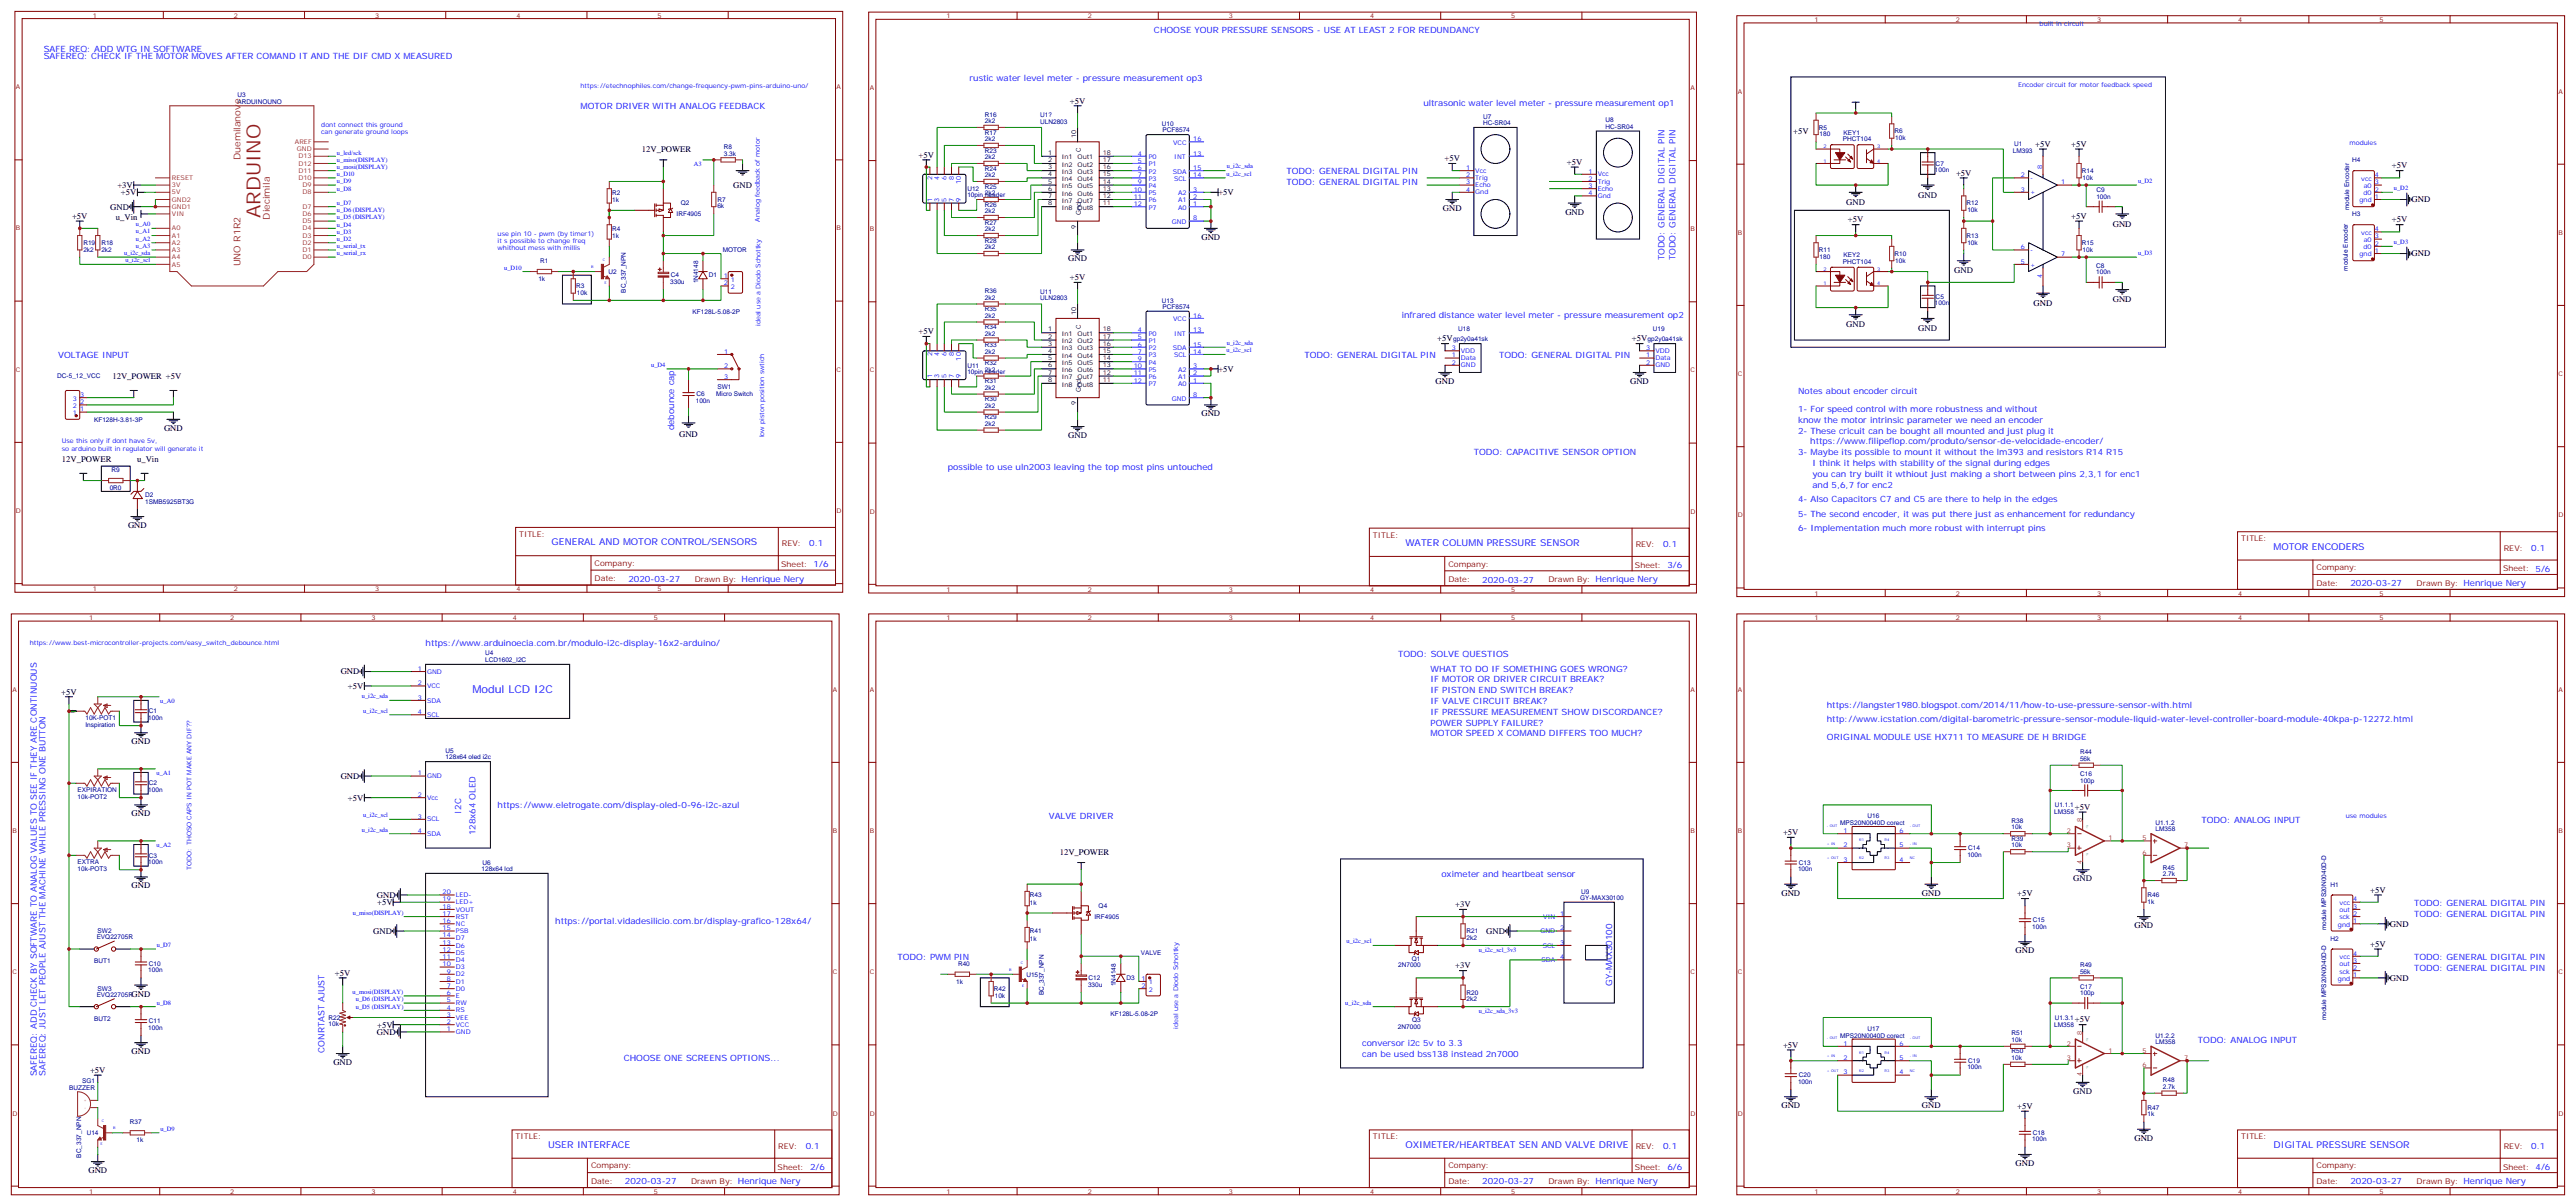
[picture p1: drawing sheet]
<svg xmlns="http://www.w3.org/2000/svg" width="1261mm" height="588mm" viewBox="0 0 1261 588" stroke-linecap="round" stroke-linejoin="round" font-family="sans-serif">
<defs><g id="words">
<text font-size="9.5" fill="#8d2323" x="128" y="107" transform="rotate(-90 128 107)">ARDUINO</text>
<text font-size="5.3" fill="#00f" x="231" y="339">Modul LCD I2C</text>
<g font-size="4.6" fill="#8d2323">
<text x="118" y="78" transform="rotate(-90 118 78)">Duemilanove</text>
<text x="132" y="107" transform="rotate(-90 132 107)">Diecimila</text>
<text x="118" y="130" transform="rotate(-90 118 130)">UNO R1R2</text>
</g>
<g font-size="4.6" fill="#00f">
<text x="270" y="267">GENERAL AND MOTOR CONTROL/SENSORS</text>
<text x="688" y="267">WATER COLUMN PRESSURE SENSOR</text>
<text x="1113" y="269">MOTOR ENCODERS</text>
<text x="268" y="562">USER INTERFACE</text>
<text x="688" y="562">OXIMETER/HEARTBEAT SEN AND VALVE DRIVE</text>
<text x="1113" y="562">DIGITAL PRESSURE SENSOR</text>
</g>
<g font-size="4.2" fill="#00f">
<text x="565" y="16">CHOOSE YOUR PRESSURE SENSORS - USE AT LEAST 2 FOR REDUNDANCY</text>
<text x="21" y="29">SAFEREQ: CHECK IF THE MOTOR MOVES AFTER COMAND IT AND THE DIF CMD X MEASURED</text>
<text x="21" y="25">SAFE REQ: ADD WTG IN SOFTWARE</text>
<text x="475" y="39">rustic water level meter - pressure measurement op3</text>
<text x="284" y="54">MOTOR DRIVER WITH ANALOG FEEDBACK</text>
<text x="697" y="52">ultrasonic water level meter - pressure measurement op1</text>
<text x="630" y="85">TODO: GENERAL DIGITAL PIN</text>
<text x="630" y="91">TODO: GENERAL DIGITAL PIN</text>
<text x="815" y="128" transform="rotate(-90 815 128)">TODO: GENERAL DIGITAL PIN</text>
<text x="820" y="128" transform="rotate(-90 820 128)">TODO: GENERAL DIGITAL PIN</text>
<text x="686" y="156">infrared distance water level meter - pressure measurement op2</text>
<text x="28" y="175">VOLTAGE INPUT</text>
<text x="639" y="175">TODO: GENERAL DIGITAL PIN</text>
<text x="734" y="175">TODO: GENERAL DIGITAL PIN</text>
<text x="880" y="193">Notes about encoder circuit</text>
<text x="880" y="202">1- For speed control with more robustness and without</text>
<text x="880" y="207">know the motor intrinsic parameter we need an encoder</text>
<text x="330" y="211" transform="rotate(-90 330 211)">debounce cap</text>
<text x="880" y="212">2- These cricuit can be bought all mounted and just plug it</text>
<text x="886" y="217">https://www.filipeflop.com/produto/sensor-de-velocidade-encoder/</text>
<text x="722" y="223">TODO: CAPACITIVE SENSOR OPTION</text>
<text x="880" y="223">3- Maybe its possible to mount it without the lm393 and resistors R14 R15</text>
<text x="464" y="230">possible to use uln2003 leaving the top most pins untouched</text>
<text x="887" y="228">I think it helps with stability of the signal during edges</text>
<text x="887" y="233">you can try built it wthiout just making a short between pins 2,3,1 for enc1</text>
<text x="887" y="239">and 5,6,7 for enc2</text>
<text x="880" y="246">4- Also Capacitors C7 and C5 are there to help in the edges</text>
<text x="880" y="253">5- The second encoder, it was put there just as enhancement for redundancy</text>
<text x="880" y="260">6- Implementation much more robust with interrupt pins</text>
<text x="396" y="267">0.1</text>
<text x="814" y="268">0.1</text>
<text x="1239" y="270">0.1</text>
<text x="308" y="285">2020-03-27</text>
<text x="726" y="285">2020-03-27</text>
<text x="1151" y="287">2020-03-27</text>
<text x="208" y="316">https://www.arduinoecia.com.br/modulo-i2c-display-16x2-arduino/</text>
<text x="685" y="322">TODO: SOLVE QUESTIOS</text>
<text x="701" y="329">WHAT TO DO IF SOMETHING GOES WRONG?</text>
<text x="701" y="334">IF MOTOR OR DRIVER CIRCUIT BREAK?</text>
<text x="701" y="339">IF PISTON END SWITCH BREAK?</text>
<text x="701" y="345">IF VALVE CIRCUIT BREAK?</text>
<text x="895" y="346">https://langster1980.blogspot.com/2014/11/how-to-use-pressure-sensor-with.html</text>
<text x="701" y="350">IF PRESSURE MEASUREMENT SHOW DISCORDANCE?</text>
<text x="895" y="353">http://www.icstation.com/digital-barometric-pressure-sensor-module-liquid-water-level-controller-board-module-40kpa-p-12272.html</text>
<text x="701" y="355">POWER SUPPLY FAILURE?</text>
<text x="701" y="360">MOTOR SPEED X COMAND DIFFERS TOO MUCH?</text>
<text x="895" y="362">ORIGINAL MODULE USE HX711 TO MEASURE DE H BRIDGE</text>
<text x="244" y="396">https://www.eletrogate.com/display-oled-0-96-i2c-azul</text>
<text x="226" y="398" transform="rotate(-90 226 398)">I2C</text>
<text x="514" y="401">VALVE DRIVER</text>
<text x="1078" y="403">TODO: ANALOG INPUT</text>
<text x="233" y="409" transform="rotate(-90 233 409)">128x64 OLED</text>
<text x="706" y="429">oximeter and heartbeat sensor</text>
<text x="1182" y="443">TODO: GENERAL DIGITAL PIN</text>
<text x="1182" y="449">TODO: GENERAL DIGITAL PIN</text>
<text x="272" y="452">https://portal.vidadesilicio.com.br/display-grafico-128x64/</text>
<text x="439" y="470">TODO: PWM PIN</text>
<text x="1182" y="470">TODO: GENERAL DIGITAL PIN</text>
<text x="1182" y="475">TODO: GENERAL DIGITAL PIN</text>
<text x="789" y="483" transform="rotate(-90 789 483)">GY-MAX30100</text>
<text x="159" y="515" transform="rotate(-90 159 515)">CONRTAST AJUST</text>
<text x="667" y="512">conversor i2c 5v to 3.3</text>
<text x="1076" y="510">TODO: ANALOG INPUT</text>
<text x="305" y="519">CHOOSE ONE SCREENS OPTIONS...</text>
<text x="667" y="517">can be used bss138 instead 2n7000</text>
<text x="18" y="527" transform="rotate(-90 18 527)">SAFEREQ: ADD CHECK BY SOFTWARE TO ANALOG VALUES TO SEE IF THEY ARE CONTINUOUS</text>
<text x="22" y="527" transform="rotate(-90 22 527)">SAFEREQ: JUST LET PEOPLE AJUST THE MACHINE WHILE PRESSING ONE BUTTON</text>
<text x="395" y="562">0.1</text>
<text x="814" y="562">0.1</text>
<text x="1239" y="562">0.1</text>
<text x="306" y="580">2020-03-27</text>
<text x="726" y="580">2020-03-27</text>
<text x="1151" y="580">2020-03-27</text>
</g>
<g font-size="4.2">
<text x="524" y="51">+5V</text>
<text x="878" y="66">+5V</text>
<text x="997" y="72">+5V</text>
<text x="1014" y="72">+5V</text>
<text x="314" y="74">12V_POWER</text>
<text x="450" y="77">+5V</text>
<text x="707" y="79">+5V</text>
<text x="767" y="81">+5V</text>
<text x="1171" y="82">+5V</text>
<text x="958" y="86">+5V</text>
<text x="57" y="92">+3V</text>
<text x="59" y="96">+5V</text>
<text x="359" y="92">GND</text>
<text x="597" y="96">+5V</text>
<text x="904" y="100">GND</text>
<text x="939" y="97">GND</text>
<text x="1181" y="99">GND</text>
<text x="35" y="107">+5V</text>
<text x="54" y="103">GND</text>
<text x="57" y="108">u_Vin</text>
<text x="707" y="103">GND</text>
<text x="766" y="105">GND</text>
<text x="1014" y="107">+5V</text>
<text x="905" y="109">+5V</text>
<text x="1035" y="111">GND</text>
<text x="1171" y="109">+5V</text>
<text x="588" y="117">GND</text>
<text x="1181" y="126">GND</text>
<text x="523" y="128">GND</text>
<text x="524" y="137">+5V</text>
<text x="957" y="134">GND</text>
<text x="996" y="150">GND</text>
<text x="1035" y="148">GND</text>
<text x="904" y="160">GND</text>
<text x="450" y="164">+5V</text>
<text x="704" y="167">+5V</text>
<text x="799" y="167">+5V</text>
<text x="939" y="162">GND</text>
<text x="55" y="185">12V_POWER +5V</text>
<text x="597" y="182">+5V</text>
<text x="703" y="188">GND</text>
<text x="798" y="188">GND</text>
<text x="588" y="204">GND</text>
<text x="80" y="211">GND</text>
<text x="333" y="214">GND</text>
<text x="523" y="214">GND</text>
<text x="30" y="226">12V_POWER</text>
<text x="67" y="226">u_Vin</text>
<text x="63" y="259">GND</text>
<text x="167" y="330">GND</text>
<text x="30" y="340">+5V</text>
<text x="170" y="337">+5V</text>
<text x="64" y="364">GND</text>
<text x="167" y="381">GND</text>
<text x="170" y="392">+5V</text>
<text x="64" y="400">GND</text>
<text x="1016" y="396">+5V</text>
<text x="873" y="409">+5V</text>
<text x="519" y="418">12V_POWER</text>
<text x="1015" y="431">GND</text>
<text x="64" y="435">GND</text>
<text x="1161" y="437">+5V</text>
<text x="185" y="440">GND</text>
<text x="185" y="443">+5V</text>
<text x="872" y="438">GND</text>
<text x="941" y="438">GND</text>
<text x="988" y="439">+5V</text>
<text x="713" y="444">+3V</text>
<text x="1045" y="454">GND</text>
<text x="1170" y="454">GND</text>
<text x="183" y="457">GND</text>
<text x="728" y="457">GND</text>
<text x="987" y="467">GND</text>
<text x="1161" y="463">+5V</text>
<text x="164" y="478">+5V</text>
<text x="713" y="474">+3V</text>
<text x="1170" y="480">GND</text>
<text x="64" y="488">GND</text>
<text x="185" y="503">+5V</text>
<text x="1016" y="500">+5V</text>
<text x="185" y="507">GND</text>
<text x="873" y="513">+5V</text>
<text x="64" y="516">GND</text>
<text x="163" y="521">GND</text>
<text x="44" y="525">+5V</text>
<text x="1015" y="535">GND</text>
<text x="872" y="543">GND</text>
<text x="941" y="543">GND</text>
<text x="988" y="543">+5V</text>
<text x="1045" y="558">GND</text>
<text x="43" y="574">GND</text>
<text x="987" y="571">GND</text>
</g>
<g font-size="3.9" fill="#800">
<text x="254" y="263">TITLE:</text>
<text x="672" y="263">TITLE:</text>
<text x="383" y="267">REV:</text>
<text x="801" y="268">REV:</text>
<text x="1097" y="265">TITLE:</text>
<text x="1226" y="270">REV:</text>
<text x="291" y="277">Company:</text>
<text x="383" y="278">Sheet: 1/6</text>
<text x="709" y="277">Company:</text>
<text x="801" y="278">Sheet: 3/6</text>
<text x="1134" y="279">Company:</text>
<text x="1226" y="280">Sheet: 5/6</text>
<text x="291" y="285">Date:</text>
<text x="340" y="285">Drawn By: Henrique Nery</text>
<text x="709" y="285">Date:</text>
<text x="758" y="285">Drawn By: Henrique Nery</text>
<text x="1134" y="287">Date:</text>
<text x="1183" y="287">Drawn By: Henrique Nery</text>
<text x="252" y="558">TITLE:</text>
<text x="672" y="558">TITLE:</text>
<text x="1097" y="558">TITLE:</text>
<text x="381" y="562">REV:</text>
<text x="801" y="562">REV:</text>
<text x="1226" y="562">REV:</text>
<text x="289" y="572">Company:</text>
<text x="381" y="572">Sheet: 2/6</text>
<text x="709" y="572">Company:</text>
<text x="801" y="572">Sheet: 6/6</text>
<text x="1134" y="572">Company:</text>
<text x="1226" y="572">Sheet: 4/6</text>
<text x="289" y="580">Date:</text>
<text x="338" y="580">Drawn By: Henrique Nery</text>
<text x="709" y="580">Date:</text>
<text x="758" y="580">Drawn By: Henrique Nery</text>
<text x="1134" y="580">Date:</text>
<text x="1183" y="580">Drawn By: Henrique Nery</text>
</g>
<g font-size="3.2" fill="#800">
<text x="45" y="9">1</text>
<text x="115" y="9">2</text>
<text x="184" y="9">3</text>
<text x="253" y="9">4</text>
<text x="322" y="9">5</text>
<text x="463" y="9">1</text>
<text x="533" y="9">2</text>
<text x="602" y="9">3</text>
<text x="671" y="9">4</text>
<text x="740" y="9">5</text>
<text x="889" y="11">1</text>
<text x="958" y="11">2</text>
<text x="1027" y="11">3</text>
<text x="1096" y="11">4</text>
<text x="1165" y="11">5</text>
<text x="8" y="44">A</text>
<text x="410" y="44">A</text>
<text x="426" y="44">A</text>
<text x="828" y="44">A</text>
<text x="851" y="46">A</text>
<text x="1253" y="46">A</text>
<text x="8" y="113">B</text>
<text x="410" y="113">B</text>
<text x="426" y="113">B</text>
<text x="828" y="113">B</text>
<text x="851" y="115">B</text>
<text x="1253" y="115">B</text>
<text x="8" y="182">C</text>
<text x="410" y="182">C</text>
<text x="426" y="182">C</text>
<text x="828" y="182">C</text>
<text x="851" y="184">C</text>
<text x="1253" y="184">C</text>
<text x="8" y="251">D</text>
<text x="410" y="251">D</text>
<text x="426" y="251">D</text>
<text x="828" y="251">D</text>
<text x="851" y="253">D</text>
<text x="1253" y="253">D</text>
<text x="45" y="289">1</text>
<text x="115" y="289">2</text>
<text x="184" y="289">3</text>
<text x="253" y="289">4</text>
<text x="322" y="289">5</text>
<text x="463" y="290">1</text>
<text x="533" y="290">2</text>
<text x="602" y="290">3</text>
<text x="671" y="290">4</text>
<text x="740" y="290">5</text>
<text x="889" y="292">1</text>
<text x="958" y="292">2</text>
<text x="1027" y="292">3</text>
<text x="1096" y="292">4</text>
<text x="1165" y="292">5</text>
<text x="44" y="303">1</text>
<text x="113" y="303">2</text>
<text x="182" y="303">3</text>
<text x="251" y="303">4</text>
<text x="320" y="303">5</text>
<text x="463" y="303">1</text>
<text x="533" y="303">2</text>
<text x="602" y="303">3</text>
<text x="671" y="303">4</text>
<text x="740" y="303">5</text>
<text x="889" y="303">1</text>
<text x="958" y="303">2</text>
<text x="1027" y="303">3</text>
<text x="1096" y="303">4</text>
<text x="1165" y="303">5</text>
<text x="6" y="339">A</text>
<text x="408" y="339">A</text>
<text x="426" y="339">A</text>
<text x="828" y="339">A</text>
<text x="851" y="339">A</text>
<text x="1253" y="339">A</text>
<text x="6" y="408">B</text>
<text x="408" y="408">B</text>
<text x="426" y="408">B</text>
<text x="828" y="408">B</text>
<text x="851" y="408">B</text>
<text x="1253" y="408">B</text>
<text x="6" y="477">C</text>
<text x="408" y="477">C</text>
<text x="426" y="477">C</text>
<text x="828" y="477">C</text>
<text x="851" y="477">C</text>
<text x="1253" y="477">C</text>
<text x="6" y="546">D</text>
<text x="408" y="546">D</text>
<text x="426" y="546">D</text>
<text x="828" y="546">D</text>
<text x="851" y="546">D</text>
<text x="1253" y="546">D</text>
<text x="44" y="584">1</text>
<text x="113" y="584">2</text>
<text x="182" y="584">3</text>
<text x="251" y="584">4</text>
<text x="320" y="584">5</text>
<text x="463" y="584">1</text>
<text x="533" y="584">2</text>
<text x="602" y="584">3</text>
<text x="671" y="584">4</text>
<text x="740" y="584">5</text>
<text x="889" y="584">1</text>
<text x="958" y="584">2</text>
<text x="1027" y="584">3</text>
<text x="1096" y="584">4</text>
<text x="1165" y="584">5</text>
</g>
<g font-size="3.2" fill="#00f">
<text x="999" y="13">built in circuit</text>
<text x="284" y="43">https://etechnophiles.com/change-frequency-pwm-pins-arduino-uno/</text>
<text x="988" y="43">Encoder circuit for motor feedback speed</text>
<text x="157" y="65">can generate ground loops</text>
<text x="157" y="62">dont connect this ground</text>
<text x="574" y="71">VCC</text>
<text x="584" y="69">16</text>
<text x="1150" y="71">modules</text>
<text x="165" y="76">u_led/sck</text>
<text x="557" y="76">4</text>
<text x="562" y="78">P0</text>
<text x="575" y="78">INT</text>
<text x="584" y="76">13</text>
<text x="165" y="79">u_miso(DISPLAY)</text>
<text x="165" y="83">u_mosi(DISPLAY)</text>
<text x="340" y="81">A3</text>
<text x="557" y="80">5</text>
<text x="557" y="83">6</text>
<text x="562" y="81">P1</text>
<text x="584" y="83">15</text>
<text x="601" y="82">u_i2c_sda</text>
<text x="718" y="83">1</text>
<text x="1000" y="82" transform="rotate(-90 1000 82)">8</text>
<text x="165" y="86">u_D10</text>
<text x="165" y="90">u_D9</text>
<text x="456" y="88" transform="rotate(-90 456 88)">2</text>
<text x="460" y="88" transform="rotate(-90 460 88)">4</text>
<text x="463" y="88" transform="rotate(-90 463 88)">6</text>
<text x="467" y="88" transform="rotate(-90 467 88)">8</text>
<text x="557" y="87">7</text>
<text x="562" y="85">P2</text>
<text x="562" y="88">P3</text>
<text x="574" y="85">SDA</text>
<text x="575" y="88">SCL</text>
<text x="584" y="87">14</text>
<text x="601" y="86">u_i2c_scl</text>
<text x="718" y="87">2</text>
<text x="722" y="85">Vcc</text>
<text x="722" y="88">Trig</text>
<text x="778" y="85">1</text>
<text x="778" y="88">2</text>
<text x="782" y="86">Vcc</text>
<text x="782" y="90">Trig</text>
<text x="990" y="87">2</text>
<text x="994" y="88">-</text>
<text x="1047" y="90">u_D2</text>
<text x="1156" y="88">vcc</text>
<text x="1163" y="87">4</text>
<text x="165" y="93">u_D8</text>
<text x="470" y="90" transform="rotate(-90 470 90)">10</text>
<text x="555" y="94">10</text>
<text x="557" y="90">9</text>
<text x="562" y="92">P4</text>
<text x="562" y="96">P5</text>
<text x="577" y="96">A2</text>
<text x="584" y="94">3</text>
<text x="718" y="90">3</text>
<text x="718" y="94">4</text>
<text x="722" y="92">Echo</text>
<text x="722" y="95">Gnd</text>
<text x="778" y="92">3</text>
<text x="778" y="96">4</text>
<text x="782" y="93">Echo</text>
<text x="990" y="94">3</text>
<text x="994" y="95">+</text>
<text x="1009" y="90">1</text>
<text x="1157" y="96">d0</text>
<text x="1157" y="92">a0</text>
<text x="1163" y="94">2</text>
<text x="1163" y="90">3</text>
<text x="1172" y="93">u_D2</text>
<text x="165" y="100">u_D7</text>
<text x="456" y="99" transform="rotate(-90 456 99)">1</text>
<text x="460" y="99" transform="rotate(-90 460 99)">3</text>
<text x="463" y="99" transform="rotate(-90 463 99)">5</text>
<text x="467" y="99" transform="rotate(-90 467 99)">7</text>
<text x="470" y="99" transform="rotate(-90 470 99)">9</text>
<text x="555" y="97">11</text>
<text x="555" y="101">12</text>
<text x="562" y="99">P6</text>
<text x="577" y="99">A1</text>
<text x="584" y="101">1</text>
<text x="584" y="97">2</text>
<text x="782" y="97">Gnd</text>
<text x="1155" y="99">gnd</text>
<text x="1163" y="97">1</text>
<text x="165" y="107">u_D5 (DISPLAY)</text>
<text x="165" y="104">u_D6 (DISPLAY)</text>
<text x="562" y="103">P7</text>
<text x="577" y="103">A0</text>
<text x="584" y="108">8</text>
<text x="67" y="111">u_A0</text>
<text x="165" y="111">u_D4</text>
<text x="372" y="108" transform="rotate(-90 372 108)">Analog feedback of motor</text>
<text x="574" y="110">GND</text>
<text x="1163" y="113">4</text>
<text x="67" y="114">u_A1</text>
<text x="67" y="118">u_A2</text>
<text x="165" y="118">u_D2</text>
<text x="165" y="114">u_D3</text>
<text x="244" y="115">use pin 10 - pwm (by timer1)</text>
<text x="244" y="119">it s possible to change freq</text>
<text x="1156" y="115">vcc</text>
<text x="1157" y="118">a0</text>
<text x="1163" y="117">3</text>
<text x="1172" y="120">u_D3</text>
<text x="61" y="125">u_i2c_sda</text>
<text x="67" y="121">u_A3</text>
<text x="165" y="125">u_serial_rx</text>
<text x="165" y="122">u_serial_tx</text>
<text x="244" y="122">whithout mess with millis</text>
<text x="990" y="122">6</text>
<text x="994" y="123">-</text>
<text x="1009" y="126">7</text>
<text x="1047" y="125">u_D3</text>
<text x="1155" y="126">gnd</text>
<text x="1157" y="122">d0</text>
<text x="1163" y="124">1</text>
<text x="1163" y="120">2</text>
<text x="61" y="128">u_i2c_scl</text>
<text x="990" y="129">5</text>
<text x="994" y="130">+</text>
<text x="247" y="132">u_D10</text>
<text x="354" y="136">1</text>
<text x="358" y="138">1</text>
<text x="1000" y="136" transform="rotate(-90 1000 136)">4</text>
<text x="354" y="140">2</text>
<text x="358" y="141">2</text>
<text x="584" y="156">16</text>
<text x="372" y="160" transform="rotate(-90 372 160)">ideal use a Diodo Schottky</text>
<text x="574" y="157">VCC</text>
<text x="557" y="163">4</text>
<text x="557" y="166">5</text>
<text x="562" y="164">P0</text>
<text x="562" y="168">P1</text>
<text x="575" y="164">INT</text>
<text x="584" y="163">13</text>
<text x="355" y="173">1</text>
<text x="557" y="170">6</text>
<text x="557" y="173">7</text>
<text x="562" y="171">P2</text>
<text x="574" y="171">SDA</text>
<text x="584" y="173">14</text>
<text x="584" y="170">15</text>
<text x="601" y="172">u_i2c_scl</text>
<text x="601" y="169">u_i2c_sda</text>
<text x="711" y="171">3</text>
<text x="715" y="173">VDD</text>
<text x="806" y="171">3</text>
<text x="811" y="173">VDD</text>
<text x="319" y="180">u_D4</text>
<text x="456" y="174" transform="rotate(-90 456 174)">2</text>
<text x="460" y="174" transform="rotate(-90 460 174)">4</text>
<text x="463" y="174" transform="rotate(-90 463 174)">6</text>
<text x="467" y="174" transform="rotate(-90 467 174)">8</text>
<text x="470" y="176" transform="rotate(-90 470 176)">10</text>
<text x="557" y="177">9</text>
<text x="562" y="175">P3</text>
<text x="562" y="178">P4</text>
<text x="575" y="175">SCL</text>
<text x="711" y="175">1</text>
<text x="711" y="178">2</text>
<text x="715" y="176">Data</text>
<text x="715" y="180">GND</text>
<text x="806" y="175">1</text>
<text x="806" y="178">2</text>
<text x="811" y="176">Data</text>
<text x="811" y="180">GND</text>
<text x="355" y="185">3</text>
<text x="355" y="180">2</text>
<text x="456" y="185" transform="rotate(-90 456 185)">1</text>
<text x="460" y="185" transform="rotate(-90 460 185)">3</text>
<text x="463" y="185" transform="rotate(-90 463 185)">5</text>
<text x="467" y="185" transform="rotate(-90 467 185)">7</text>
<text x="470" y="185" transform="rotate(-90 470 185)">9</text>
<text x="555" y="180">10</text>
<text x="555" y="184">11</text>
<text x="562" y="182">P5</text>
<text x="562" y="185">P6</text>
<text x="577" y="185">A1</text>
<text x="577" y="182">A2</text>
<text x="584" y="184">2</text>
<text x="584" y="180">3</text>
<text x="555" y="187">12</text>
<text x="562" y="189">P7</text>
<text x="577" y="189">A0</text>
<text x="584" y="187">1</text>
<text x="36" y="196">3</text>
<text x="39" y="198">2</text>
<text x="39" y="194">3</text>
<text x="574" y="196">GND</text>
<text x="584" y="194">8</text>
<text x="36" y="203">1</text>
<text x="36" y="200">2</text>
<text x="39" y="201">1</text>
<text x="374" y="214" transform="rotate(-90 374 214)">low piston position swtich</text>
<text x="30" y="217">Use this only if dont have 5v,</text>
<text x="30" y="221">so arduino built in regulator will generate it</text>
<text x="15" y="316">https://www.best-microcontroller-projects.com/easy_switch_debounce.html</text>
<text x="205" y="328">1</text>
<text x="209" y="330">GND</text>
<text x="205" y="335">2</text>
<text x="177" y="342">u_i2c_sda</text>
<text x="209" y="337">VCC</text>
<text x="78" y="344">u_A0</text>
<text x="205" y="342">3</text>
<text x="209" y="344">SDA</text>
<text x="178" y="349">u_i2c_scl</text>
<text x="205" y="350">4</text>
<text x="209" y="351">SCL</text>
<text x="77" y="379">u_A1</text>
<text x="205" y="380">1</text>
<text x="209" y="381">GND</text>
<text x="205" y="390">2</text>
<text x="209" y="392">Vcc</text>
<text x="178" y="400">u_i2c_scl</text>
<text x="205" y="401">3</text>
<text x="1149" y="401">use modules</text>
<text x="177" y="407">u_i2c_sda</text>
<text x="205" y="408">4</text>
<text x="209" y="402">SCL</text>
<text x="903" y="408">1</text>
<text x="930" y="408">6</text>
<text x="209" y="409">SDA</text>
<text x="77" y="415">u_A2</text>
<text x="903" y="415">2</text>
<text x="930" y="415">5</text>
<text x="94" y="426" transform="rotate(-90 94 426)">TODO: THOSO CAPS IN POT MAKE ANY DIF??</text>
<text x="903" y="422">3</text>
<text x="930" y="422">4</text>
<text x="217" y="438">20</text>
<text x="217" y="441">19</text>
<text x="223" y="443">LED+</text>
<text x="223" y="439">LED-</text>
<text x="1146" y="443">vcc</text>
<text x="1152" y="441">4</text>
<text x="173" y="448">u_miso(DISPLAY)</text>
<text x="217" y="448">17</text>
<text x="217" y="445">18</text>
<text x="223" y="450">RST</text>
<text x="223" y="446">VOUT</text>
<text x="756" y="450">VIN</text>
<text x="764" y="448">1</text>
<text x="1146" y="447">out</text>
<text x="1152" y="448">2</text>
<text x="1152" y="445">3</text>
<text x="217" y="455">15</text>
<text x="217" y="452">16</text>
<text x="223" y="453">NC</text>
<text x="764" y="455">2</text>
<text x="1145" y="454">gnd</text>
<text x="1146" y="450">sck</text>
<text x="1152" y="452">1</text>
<text x="217" y="459">14</text>
<text x="223" y="460">D7</text>
<text x="223" y="457">PSB</text>
<text x="659" y="462">u_i2c_scl</text>
<text x="754" y="457">GND</text>
<text x="77" y="464">u_D7</text>
<text x="217" y="466">12</text>
<text x="217" y="462">13</text>
<text x="223" y="467">D5</text>
<text x="223" y="464">D6</text>
<text x="724" y="466">u_i2c_scl_3v3</text>
<text x="755" y="464">SCL</text>
<text x="764" y="462">3</text>
<text x="1152" y="468">4</text>
<text x="217" y="473">10</text>
<text x="217" y="469">11</text>
<text x="223" y="471">D4</text>
<text x="755" y="471">SDA</text>
<text x="764" y="469">4</text>
<text x="1146" y="473">out</text>
<text x="1146" y="469">vcc</text>
<text x="1152" y="471">3</text>
<text x="219" y="477">9</text>
<text x="223" y="478">D2</text>
<text x="223" y="474">D3</text>
<text x="1146" y="477">sck</text>
<text x="1152" y="478">1</text>
<text x="1152" y="475">2</text>
<text x="219" y="484">7</text>
<text x="219" y="480">8</text>
<text x="223" y="485">D0</text>
<text x="223" y="481">D1</text>
<text x="559" y="480">1</text>
<text x="559" y="484">2</text>
<text x="562" y="482">1</text>
<text x="562" y="485">2</text>
<text x="1145" y="480">gnd</text>
<text x="77" y="492">u_D8</text>
<text x="173" y="487">u_mosi(DISPLAY)</text>
<text x="174" y="490">u_D6 (DISPLAY)</text>
<text x="219" y="491">5</text>
<text x="219" y="487">6</text>
<text x="223" y="489">E</text>
<text x="659" y="492">u_i2c_sda</text>
<text x="174" y="494">u_D5 (DISPLAY)</text>
<text x="219" y="498">3</text>
<text x="219" y="494">4</text>
<text x="223" y="496">RS</text>
<text x="223" y="492">RW</text>
<text x="724" y="496">u_i2c_sda_3v3</text>
<text x="219" y="501">2</text>
<text x="223" y="503">VCC</text>
<text x="223" y="499">VEE</text>
<text x="577" y="504" transform="rotate(-90 577 504)">ideal use a Diodo Schottky</text>
<text x="219" y="505">1</text>
<text x="223" y="506">GND</text>
<text x="903" y="512">1</text>
<text x="930" y="512">6</text>
<text x="903" y="519">2</text>
<text x="930" y="519">5</text>
<text x="903" y="526">3</text>
<text x="930" y="526">4</text>
<text x="79" y="554">u_D9</text>
</g>
<g font-size="3.2" fill="#000080">
<text x="116" y="48">U3</text>
<text x="116" y="51">ARDUINOUNO</text>
<text x="482" y="57">R16</text>
<text x="509" y="57">U1?</text>
<text x="726" y="58">U7</text>
<text x="786" y="60">U8</text>
<text x="482" y="60">2k2</text>
<text x="482" y="66">R17</text>
<text x="509" y="61">ULN2803</text>
<text x="569" y="62">U10</text>
<text x="569" y="65">PCF8574</text>
<text x="726" y="61">HC-SR04</text>
<text x="786" y="63">HC-SR04</text>
<text x="891" y="64">R5</text>
<text x="903" y="66">KEY1</text>
<text x="928" y="65">R6</text>
<text x="482" y="69">2k2</text>
<text x="891" y="67">180</text>
<text x="902" y="69">PHCT104</text>
<text x="928" y="69">10k</text>
<text x="986" y="72">U1</text>
<text x="354" y="76">3.3k</text>
<text x="354" y="73">R8</text>
<text x="482" y="78">2k2</text>
<text x="482" y="75">R23</text>
<text x="986" y="75">LM393</text>
<text x="482" y="83">R24</text>
<text x="948" y="81">C7</text>
<text x="1152" y="79">H4</text>
<text x="482" y="87">2k2</text>
<text x="947" y="84">100n</text>
<text x="1019" y="85">R14</text>
<text x="1020" y="88">10k</text>
<text x="300" y="95">R2</text>
<text x="474" y="94">U12</text>
<text x="482" y="96">2k2</text>
<text x="482" y="92">R25</text>
<text x="1026" y="94">C9</text>
<text x="300" y="99">1k</text>
<text x="333" y="101">Q2</text>
<text x="351" y="99">R7</text>
<text x="474" y="97">10pin header</text>
<text x="482" y="101">R26</text>
<text x="963" y="101">R12</text>
<text x="1026" y="97">100n</text>
<text x="331" y="106">IRF4905</text>
<text x="351" y="102">6k</text>
<text x="482" y="104">2k2</text>
<text x="963" y="104">10k</text>
<text x="1150" y="103" transform="rotate(-90 1150 103)">module Encoder</text>
<text x="1152" y="106">H3</text>
<text x="300" y="113">R4</text>
<text x="482" y="113">2k2</text>
<text x="482" y="110">R27</text>
<text x="41" y="120">R19</text>
<text x="50" y="120">R18</text>
<text x="300" y="116">1k</text>
<text x="482" y="119">R28</text>
<text x="963" y="116">R13</text>
<text x="963" y="120">10k</text>
<text x="1019" y="120">R15</text>
<text x="41" y="123">2k2</text>
<text x="50" y="123">2k2</text>
<text x="354" y="123">MOTOR</text>
<text x="482" y="122">2k2</text>
<text x="891" y="123">R11</text>
<text x="903" y="126">KEY2</text>
<text x="928" y="125">R10</text>
<text x="1020" y="123">10k</text>
<text x="264" y="129">R1</text>
<text x="891" y="127">180</text>
<text x="902" y="129">PHCT104</text>
<text x="928" y="129">10k</text>
<text x="1026" y="131">C8</text>
<text x="264" y="138">1k</text>
<text x="298" y="134">U2</text>
<text x="328" y="136">C4</text>
<text x="347" y="136">D1</text>
<text x="1026" y="134">100n</text>
<text x="1150" y="133" transform="rotate(-90 1150 133)">module Encoder</text>
<text x="282" y="141">R3</text>
<text x="306" y="143" transform="rotate(-90 306 143)">BC_337_NPN</text>
<text x="328" y="139">330u</text>
<text x="342" y="139" transform="rotate(-90 342 139)">1N4148</text>
<text x="482" y="143">R36</text>
<text x="509" y="144">U11</text>
<text x="282" y="144">10k</text>
<text x="482" y="147">2k2</text>
<text x="509" y="147">ULN2803</text>
<text x="569" y="148">U13</text>
<text x="947" y="150">100n</text>
<text x="948" y="146">C5</text>
<text x="339" y="153">KF128L-5.08-2P</text>
<text x="482" y="156">2k2</text>
<text x="482" y="152">R35</text>
<text x="569" y="151">PCF8574</text>
<text x="482" y="161">R34</text>
<text x="482" y="164">2k2</text>
<text x="712" y="167">gp2y0a41sk</text>
<text x="714" y="162">U18</text>
<text x="807" y="167">gp2y0a41sk</text>
<text x="809" y="162">U19</text>
<text x="482" y="173">2k2</text>
<text x="482" y="170">R33</text>
<text x="474" y="180">U11</text>
<text x="482" y="179">R32</text>
<text x="28" y="185">DC-5_12_VCC</text>
<text x="474" y="183">10pin header</text>
<text x="482" y="182">2k2</text>
<text x="351" y="191">SW1</text>
<text x="482" y="191">2k2</text>
<text x="482" y="188">R31</text>
<text x="341" y="197">100n</text>
<text x="341" y="194">C6</text>
<text x="351" y="194">Micro Switch</text>
<text x="482" y="196">R30</text>
<text x="482" y="200">2k2</text>
<text x="46" y="206">KF128H-3.81-3P</text>
<text x="482" y="208">2k2</text>
<text x="482" y="205">R29</text>
<text x="55" y="231">R9</text>
<text x="54" y="240">0R0</text>
<text x="71" y="243">D2</text>
<text x="71" y="247">1SMB5925BT3G</text>
<text x="238" y="321">U4</text>
<text x="238" y="324">LCD1602_I2C</text>
<text x="42" y="353">10K-POT1</text>
<text x="73" y="352">100n</text>
<text x="73" y="349">C1</text>
<text x="42" y="356">Inspiration</text>
<text x="218" y="372">128x64 oled i2c</text>
<text x="218" y="369">U5</text>
<text x="1019" y="369">R44</text>
<text x="1019" y="372">56k</text>
<text x="1019" y="383">100p</text>
<text x="1019" y="380">C16</text>
<text x="38" y="388">EXPIRATION</text>
<text x="73" y="388">100n</text>
<text x="73" y="384">C2</text>
<text x="38" y="391">10k-POT2</text>
<text x="1006" y="395">U1.1.1</text>
<text x="914" y="400">U16</text>
<text x="1006" y="399">LM358</text>
<text x="901" y="404">MPS20N0040D corect</text>
<text x="985" y="406">10k</text>
<text x="985" y="403">R38</text>
<text x="1055" y="407">LM358</text>
<text x="1055" y="404">U1.1.2</text>
<text x="985" y="412">R39</text>
<text x="73" y="420">C3</text>
<text x="963" y="419">100n</text>
<text x="964" y="416">C14</text>
<text x="985" y="415">10k</text>
<text x="38" y="423">EXTRA</text>
<text x="73" y="423">100n</text>
<text x="236" y="423">U6</text>
<text x="881" y="423">C13</text>
<text x="1059" y="426">R45</text>
<text x="38" y="426">10k-POT3</text>
<text x="236" y="426">128x64 lcd</text>
<text x="880" y="426">100n</text>
<text x="1059" y="429">2.7k</text>
<text x="774" y="438">U9</text>
<text x="1141" y="434">H1</text>
<text x="504" y="439">R43</text>
<text x="504" y="443">1k</text>
<text x="774" y="441">GY-MAX30100</text>
<text x="1052" y="442">1k</text>
<text x="1052" y="439">R46</text>
<text x="536" y="450">IRF4905</text>
<text x="538" y="445">Q4</text>
<text x="995" y="455">100n</text>
<text x="995" y="451">C15</text>
<text x="1139" y="455" transform="rotate(-90 1139 455)">module MPS20N0040D-D</text>
<text x="47" y="460">EVQ22705R</text>
<text x="48" y="457">SW2</text>
<text x="504" y="457">R41</text>
<text x="504" y="460">1k</text>
<text x="718" y="460">2k2</text>
<text x="718" y="457">R21</text>
<text x="1141" y="460">H2</text>
<text x="559" y="467">VALVE</text>
<text x="46" y="472">BUT1</text>
<text x="73" y="473">C10</text>
<text x="469" y="473">R40</text>
<text x="685" y="474">2N7000</text>
<text x="691" y="470">Q1</text>
<text x="1019" y="473">R49</text>
<text x="73" y="476">100n</text>
<text x="503" y="478">U15</text>
<text x="533" y="480">C12</text>
<text x="552" y="480">D3</text>
<text x="1019" y="477">56k</text>
<text x="48" y="485">SW3</text>
<text x="468" y="482">1k</text>
<text x="487" y="485">R42</text>
<text x="533" y="483">330u</text>
<text x="546" y="483" transform="rotate(-90 546 483)">1N4148</text>
<text x="1019" y="484">C17</text>
<text x="47" y="488">EVQ22705R</text>
<text x="487" y="488">10k</text>
<text x="511" y="487" transform="rotate(-90 511 487)">BC_337_NPN</text>
<text x="718" y="490">2k2</text>
<text x="718" y="487">R20</text>
<text x="1019" y="487">100p</text>
<text x="544" y="497">KF128L-5.08-2P</text>
<text x="46" y="500">BUT2</text>
<text x="73" y="501">C11</text>
<text x="161" y="502">10k</text>
<text x="161" y="499">R22</text>
<text x="685" y="503">2N7000</text>
<text x="691" y="500">Q3</text>
<text x="1006" y="503">LM358</text>
<text x="1006" y="499">U1.3.1</text>
<text x="1139" y="499" transform="rotate(-90 1139 499)">module MPS20N0040D-D</text>
<text x="73" y="504">100n</text>
<text x="901" y="508">MPS20N0040D corect</text>
<text x="914" y="505">U17</text>
<text x="985" y="507">R51</text>
<text x="1055" y="508">U1.2.2</text>
<text x="985" y="510">10k</text>
<text x="985" y="516">R50</text>
<text x="1055" y="511">LM358</text>
<text x="964" y="520">C19</text>
<text x="985" y="519">10k</text>
<text x="881" y="527">C20</text>
<text x="963" y="523">100n</text>
<text x="34" y="533">BUZZER</text>
<text x="40" y="530">SG1</text>
<text x="880" y="531">100n</text>
<text x="1059" y="533">2.7k</text>
<text x="1059" y="530">R48</text>
<text x="1052" y="543">R47</text>
<text x="64" y="550">R37</text>
<text x="1052" y="546">1k</text>
<text x="42" y="556">U14</text>
<text x="995" y="556">C18</text>
<text x="67" y="559">1k</text>
<text x="995" y="559">100n</text>
<text x="40" y="567" transform="rotate(-90 40 567)">BC_337_NPN</text>
</g>
<g font-size="3.2" fill="#8d2323">
<text x="144" y="70">AREF</text>
<text x="145" y="74">GND</text>
<text x="146" y="78">D13</text>
<text x="146" y="81">D12</text>
<text x="84" y="88">RESET</text>
<text x="146" y="88">D10</text>
<text x="146" y="85">D11</text>
<text x="84" y="95">5V</text>
<text x="84" y="92">3V</text>
<text x="148" y="95">D8</text>
<text x="148" y="92">D9</text>
<text x="84" y="99">GND2</text>
<text x="84" y="106">VIN</text>
<text x="84" y="102">GND1</text>
<text x="148" y="106">D6</text>
<text x="148" y="102">D7</text>
<text x="84" y="113">A0</text>
<text x="148" y="113">D4</text>
<text x="148" y="109">D5</text>
<text x="84" y="120">A2</text>
<text x="84" y="116">A1</text>
<text x="148" y="120">D2</text>
<text x="148" y="116">D3</text>
<text x="84" y="123">A3</text>
<text x="148" y="123">D1</text>
<text x="84" y="130">A5</text>
<text x="84" y="127">A4</text>
<text x="148" y="127">D0</text>
<text x="1012" y="408">2</text>
<text x="1019" y="402" transform="rotate(-90 1019 402)">8</text>
<text x="1032" y="411">1</text>
<text x="1049" y="411">5</text>
<text x="1012" y="415">3</text>
<text x="1049" y="418">6</text>
<text x="1070" y="415">7</text>
<text x="1019" y="423" transform="rotate(-90 1019 423)">4</text>
<text x="1019" y="507" transform="rotate(-90 1019 507)">8</text>
<text x="1012" y="512">2</text>
<text x="1032" y="515">1</text>
<text x="1049" y="515">5</text>
<text x="1012" y="519">3</text>
<text x="1070" y="519">7</text>
<text x="1019" y="527" transform="rotate(-90 1019 527)">4</text>
<text x="1049" y="522">6</text>
</g>
<g font-size="3.2">
<text x="527" y="68" transform="rotate(-90 527 68)">10</text>
<text x="513" y="76">1</text>
<text x="529" y="74" transform="rotate(-90 529 74)">C</text>
<text x="540" y="76">18</text>
<text x="513" y="79">2</text>
<text x="513" y="83">3</text>
<text x="520" y="78">In1</text>
<text x="520" y="82">In2</text>
<text x="528" y="82">Out2</text>
<text x="528" y="78">Out1</text>
<text x="540" y="83">16</text>
<text x="540" y="79">17</text>
<text x="513" y="86">4</text>
<text x="513" y="90">5</text>
<text x="520" y="85">In3</text>
<text x="520" y="89">In4</text>
<text x="528" y="89">Out4</text>
<text x="528" y="85">Out3</text>
<text x="540" y="90">14</text>
<text x="540" y="86">15</text>
<text x="513" y="93">6</text>
<text x="520" y="92">In5</text>
<text x="520" y="96">In6</text>
<text x="528" y="96">Out6</text>
<text x="528" y="92">Out5</text>
<text x="540" y="93">13</text>
<text x="513" y="97">7</text>
<text x="513" y="100">8</text>
<text x="520" y="99">In7</text>
<text x="528" y="99">Out7</text>
<text x="540" y="100">11</text>
<text x="540" y="97">12</text>
<text x="520" y="103">In8</text>
<text x="528" y="103">Out8</text>
<text x="529" y="105" transform="rotate(-90 529 105)">Gnd</text>
<text x="527" y="112" transform="rotate(-90 527 112)">9</text>
<text x="527" y="154" transform="rotate(-90 527 154)">10</text>
<text x="529" y="161" transform="rotate(-90 529 161)">C</text>
<text x="513" y="162">1</text>
<text x="513" y="166">2</text>
<text x="520" y="165">In1</text>
<text x="528" y="165">Out1</text>
<text x="540" y="166">17</text>
<text x="540" y="162">18</text>
<text x="513" y="169">3</text>
<text x="513" y="173">4</text>
<text x="520" y="168">In2</text>
<text x="520" y="172">In3</text>
<text x="528" y="172">Out3</text>
<text x="528" y="168">Out2</text>
<text x="540" y="173">15</text>
<text x="540" y="169">16</text>
<text x="513" y="176">5</text>
<text x="513" y="180">6</text>
<text x="520" y="175">In4</text>
<text x="520" y="179">In5</text>
<text x="528" y="179">Out5</text>
<text x="528" y="175">Out4</text>
<text x="540" y="180">13</text>
<text x="540" y="176">14</text>
<text x="513" y="183">7</text>
<text x="520" y="182">In6</text>
<text x="520" y="186">In7</text>
<text x="528" y="186">Out7</text>
<text x="528" y="182">Out6</text>
<text x="540" y="183">12</text>
<text x="513" y="187">8</text>
<text x="520" y="189">In8</text>
<text x="528" y="189">Out8</text>
<text x="529" y="192" transform="rotate(-90 529 192)">Gnd</text>
<text x="540" y="187">11</text>
<text x="527" y="198" transform="rotate(-90 527 198)">9</text>
</g>
<g font-size="2.5" fill="#00f">
<text x="893" y="73">2</text>
<text x="919" y="73">3</text>
<text x="893" y="80">1</text>
<text x="919" y="80">4</text>
<text x="893" y="133">2</text>
<text x="919" y="133">3</text>
<text x="893" y="140">1</text>
<text x="919" y="140">4</text>
</g>
<g font-size="1.8" fill="#00f">
<text x="290" y="131">B</text>
<text x="295" y="128">C</text>
<text x="296" y="139">E</text>
<text x="895" y="405">- OUT</text>
<text x="935" y="405">- OUT</text>
<text x="895" y="413">+ IN</text>
<text x="910" y="412">R1</text>
<text x="923" y="412">R4</text>
<text x="935" y="413">- IN</text>
<text x="895" y="420">+ OUT</text>
<text x="910" y="420">R2</text>
<text x="923" y="420">R3</text>
<text x="935" y="420">NC</text>
<text x="500" y="472">C</text>
<text x="494" y="475">B</text>
<text x="501" y="483">E</text>
<text x="895" y="509">- OUT</text>
<text x="935" y="509">- OUT</text>
<text x="910" y="516">R1</text>
<text x="923" y="516">R4</text>
<text x="895" y="517">+ IN</text>
<text x="935" y="517">- IN</text>
<text x="895" y="525">+ OUT</text>
<text x="910" y="525">R2</text>
<text x="923" y="525">R3</text>
<text x="935" y="525">NC</text>
<text x="50" y="549">C</text>
<text x="55" y="553">B</text>
<text x="49" y="561">E</text>
</g>
<text font-size="1.8" fill="#8d2323" x="42" y="539" transform="rotate(-90 42 539)">+</text>
<g font-size="1.4" fill="#238d23">
<text x="1022" y="404" transform="rotate(90 1022 404)">V+</text>
<text x="1022" y="418" transform="rotate(90 1022 418)">V-</text>
<text x="1022" y="508" transform="rotate(90 1022 508)">V+</text>
<text x="1022" y="522" transform="rotate(90 1022 522)">V-</text>
</g>
</g></defs>
<path d="M877 38h183v132h-183zM940 75h7v10h-7zM879 103h76v63h-76zM275 135h15v14h-15zM940 140h7v11h-7zM50 228h14v13h-14zM34 348h3h-1zM66 343h7v10h-7zM66 378h7v11h-7zM66 413h7v11h-7zM656 420h149v103h-149zM480 479h14v14h-14z" fill="none" stroke="#000" stroke-width=".49"/>
<g fill="none" stroke="#870000" stroke-width=".49">
<path d="M7 6h406v284h-406zM11 9h398v277h-398zM80 6v3M149 6v3M218 6v3M287 6v3M357 6v3M7 78h4M409 78h4M321 100v6M321 100v1M318 103h3"/>
<path d="M321 100h4M321 102v2M321 105v1M328 102v-3h-3v4h-4M328 104v2h-3v-1h-4M329 102l-2 1M342 133h4M344 133l2 3h-4zM344 128v5M344 136v6M353 136h4M353 140h4"/>
<path d="M357 133h6h1v10h-1l-6 1v-1zM7 147h4M409 147h4M351 173h7M32 191h6l1 1v13h-6h-1zM39 198h4M39 195h4M351 186h7M351 181h7M7 217h4M39 202h4M409 217h4"/>
<path d="M67 235v6M70 239l-1 2h-3l-2 1M67 241l3 3h-5zM67 244v5M252 258h157v28h-157zM381 258v21M253 272h156M289 279h120M289 272v14M7 286h4M80 286v4M149 286v4"/>
<path d="M218 286v4M287 286v4M357 286v4M409 286h4"/>
</g>
<g fill="none" stroke="#8c2424" stroke-width=".49">
<path d="M349 78h4M353 77h7v2h-7zM360 78h4M297 92h2v7h-2zM298 89v3M298 99v4M348 94h3v7h-3zM349 91v3M297 110h2v7h-2zM298 106v4M298 117v4M349 101v4"/>
<path d="M260 133h3M263 132h7v2h-7zM270 133h4M280 136h2v8h-2zM281 133v3M291 133h4M295 135l2 1M297 136h.1M297 135l1 1h-1zM298 126v3l-2 2M298 136v4M281 144v3"/>
<path d="M50 235h3M53 234h7v2h-7zM60 235h4M46 345h4l-2 1zM48 346l-2 4-2-4-1 4-1-2h-5M48 346l2 4 1-4 2 4 1-2h4M48 341v4M51 345h3M51 345h1v1zM46 380h4l-2 2zM48 376v4M48 382l-2 3-2-3-1 3-1-2h-5"/>
<path d="M48 382l2 3 1-3 2 3 1-2h4M51 381l1-1v2zM51 381h3"/>
</g>
<path d="M294 129h2v7h-2z" fill="#8c2424" stroke="#8c2424" stroke-width=".49"/>
<g fill="none" stroke="#900" stroke-width=".49">
<path d="M358 173l4 8v5h-4"/>
<circle cx="358" cy="173" r=".5"/>
<circle cx="358" cy="181" r=".5"/>
<circle cx="362" cy="181" r=".5"/>
</g>
<g fill="#870000" stroke="#870000" stroke-width=".49">
<circle cx="358" cy="135" r=".5"/>
<circle cx="37" cy="203" r=".5"/>
</g>
<g fill="#fff" stroke="#870000" stroke-width=".49">
<path d="M323 102l2 1-2 1z"/>
<path d="M328 102l1 2h-2z"/>
</g>
<g fill="none" stroke="#870000" stroke-width=".49">
<path d="M425 6h406v284h-406zM429 9h398v278h-398zM498 6v3M567 6v3M636 6v3M705 6v3M775 6v3M425 79h4M827 79h4M889 73h12v7h-12M897 71h11v11h-11zM898 78h6"/>
<path d="M904 77l2 2M905 75l2 3M910 71h7v11h-7zM914 78l3 2h8M914 73v7M925 73h-8l-3 2M944 73v3M1000 76v9M325 92v7M715 87h7M715 94h7M715 91h7"/>
<path d="M715 84h7M775 85h7M775 89h7M775 92h7M775 96h7M944 84v3M986 87h7M986 94h7M1007 91h7M311 103h7M325 106v8M1022 101h3"/>
<path d="M1032 101h4M889 133h12v7h-12M897 131h11v11h-11zM898 138h6M904 137l2 2M905 135l2 3M910 131h7v11h-7zM914 133v7M914 138l3 2h8M925 133h-8l-3 2M944 138v4M986 129h7"/>
<path d="M986 122h7M1000 131v9M1007 126h7M1022 138h3M1032 138h4M425 148h4M827 148h4M944 149v3M337 186v3M337 196v4M425 217h4M827 217h4"/>
<path d="M671 259h156v28h-156zM799 259v20M671 272h156M707 279h120M707 272v14M425 286h4M498 287v3M567 287v3M636 287v3M705 287v3M775 287v3M827 286h4"/>
<path d="M6 300h405v285h-405zM9 304h398v277h-398zM78 300v4M147 300v4M216 300v4M286 300v4M355 300v4M201 336h7M201 329h7M69 341v4M69 352v3M201 350h7"/>
<path d="M201 343h7M6 373h3M69 376v4M201 380h7M407 373h4M69 387v3M201 390h7M69 412v3M201 401h7M201 408h7M69 422v4M215 438h7"/>
<path d="M6 442h3M215 459h7M215 456h7M215 452h7M215 449h7M215 445h7M215 442h7M407 442h4M762 456h7M762 449h7M56 461l-9 4M69 465v3"/>
<path d="M69 475v4M215 477h7M215 473h7M215 470h7M215 466h7M215 463h7M762 470h7M762 463h7M56 489l-9 4M69 493v3M215 498h7M215 495h7"/>
<path d="M215 491h7M215 487h7M215 484h7M215 480h7M690 489h7M690 489h2M691 489v4h-1v3h3M693 489h1M693 495l-1 2M693 489v4h4v3h-2M693 486v3M695 489h2"/>
<path d="M696 489v4M6 511h3M69 503v4M215 505h7M215 502h7M407 511h4M251 553h156v28h-156zM379 553v21M251 567h156M288 574h119M288 567v14M6 581h3"/>
<path d="M78 581v4M147 581v4M216 581v4M286 581v4M355 581v4M407 581h4"/>
<circle cx="47" cy="465" r="1.1"/>
<circle cx="56" cy="465" r="1.1"/>
<circle cx="47" cy="493" r="1.1"/>
<circle cx="56" cy="493" r="1.1"/>
</g>
<g fill="none" stroke="#8c2424" stroke-width=".49">
<path d="M83 52h71v77l-4 4h-14l-7 7h-35l-7-7h-4zM888 59h2v7h-2zM889 55v4M926 57v4M154 76h7M154 73h7M154 69h7M889 66v3M925 61h2v7h-2zM926 68v3M1018 76v4M76 94h7"/>
<path d="M76 91h7M76 87h7M76 98h7M154 94h7M154 91h7M154 87h7M154 84h7M154 80h7M961 96h2v7h-2zM962 92v4M1017 80h2v7h-2zM1018 87v4"/>
<path d="M38 115h2v7h-2zM39 112v3M47 115h2v7h-2zM48 112v3M76 119h7M76 115h7M76 112h7M76 105h7M76 101h7M154 119h7M154 115h7M154 112h7"/>
<path d="M154 108h7M154 105h7M154 101h7M888 119h2v7h-2zM889 115v4M926 117v4M961 112h2v7h-2zM962 103v3M962 108v4M962 119v3M1017 115h2v7h-2zM1018 112v3"/>
<path d="M39 122v4M48 122v4M76 126h7M76 122h7M76 129h7M154 126h7M154 122h7M322 133h5v1h-5zM325 128v5M325 136v6M889 126v3M925 121h2v7h-2z"/>
<path d="M926 128v3M1018 122v4M46 415h4l-2 2zM48 417l-2 3-2-3-1 3-1-1h-5M48 417l2 3 1-3 2 3 1-1h4M48 412v3M51 416h3M51 416l1-1v2z"/>
</g>
<g fill="#8c2424" stroke="#8c2424" stroke-width=".49">
<path d="M322 135h5v1h-5z"/>
<path d="M322 132h2z"/>
<path d="M323 131v2z"/>
</g>
<g fill="#870000" stroke="#870000" stroke-width=".49">
<path d="M916 78l1 2h-1z"/>
<path d="M905 79v-1l1 1z"/>
<path d="M907 76v2l-1-1z"/>
<path d="M899 75h4l-2 3z"/>
<path d="M916 138l1 2h-1z"/>
<path d="M905 139v-1l1 1z"/>
<path d="M906 137l1-1v2z"/>
<path d="M899 135h4l-2 3z"/>
</g>
<g fill="none" stroke="#000" stroke-width=".49">
<path d="M722 62h21v53h-21zM782 64h21v53h-21zM993 84l14 7-14 7zM1000 85v2M1000 94v28M993 119l14 7-14 7zM1000 129v2M208 325h71v27h-71zM208 373h32v42h-32zM208 427h60v110h-60zM766 442h24v49h-24zM39 465h7"/>
<path d="M57 465h7M776 463h11v7h-11zM39 493h7M57 493h7"/>
<circle cx="732" cy="73" r="7"/>
<circle cx="792" cy="75" r="7"/>
<circle cx="732" cy="105" r="7"/>
<circle cx="792" cy="106" r="7"/>
</g>
<g fill="none" stroke="#a10000" stroke-width=".49">
<path d="M941 79h6M944 76v3M941 81h6M944 81v3M1028 98v6M1029 98v6M1025 101h3M1029 101h3M1025 138h3M1028 135v6M1029 135v6M1029 138h3"/>
<path d="M941 146h6M941 145h6M944 142v3M944 146v3M334 194h6M334 192h6M337 189v3M337 194v2M66 349h6M66 347h6M69 345v2M69 349v3"/>
<path d="M69 380v3M66 384h6M66 383h6M69 384v3M66 419h6M66 418h6M69 415v3M69 419v3M66 471h6M66 472h6M69 468v3M69 472v3"/>
<path d="M66 499h6M69 496v3M66 501h6M69 501v2"/>
</g>
<g fill="#fff" stroke="#870000" stroke-width=".49">
<path d="M693 489l1 2h-1z"/>
<path d="M693 496l2-1v2z"/>
</g>
<path d="M690 459h7M690 459h2M691 459v4h-1v3h3M693 459h1M693 459v4h4v3h-2M693 456v3M695 459h2M696 459v4M693 465l-1 2M693 479v7M683 493h7M697 493h7" fill="none" stroke="#870000" stroke-width=".49"/>
<g fill="#fff" stroke="#870000" stroke-width=".49">
<path d="M693 459l1 2h-1z"/>
<path d="M693 466l2-1v2z"/>
</g>
<path d="M693 449v7M683 463h7M697 463h7" fill="none" stroke="#870000" stroke-width=".49"/>
<path d="M715 452h2v7h-2zM716 449v3M716 459v4M716 479v3M715 482h2v7h-2zM716 489v4" fill="none" stroke="#8c2424" stroke-width=".49"/>
<path d="M517 69h21v39h-21z" fill="#fff" stroke="#800000" stroke-width=".49"/>
<g fill="none" stroke="#000" stroke-width=".49">
<path d="M510 76h7M528 62v7M538 76h7M561 66h21v45v1h-20l-1-1zM452 86l20-1 1 1v13h-1h-20zM510 80h7M510 84h7M510 87h7M510 91h7M510 94h7M510 98h7M538 80h7"/>
<path d="M538 84h7M538 87h7M538 91h7M538 94h7M538 98h7M510 101h7M528 108v7M538 101h7M561 153l21-1v1v44v1h-20h-1zM452 172h20l1 1v12l-1 1h-20v-1z"/>
</g>
<g fill="none" stroke="#8c2424" stroke-width=".49">
<path d="M478 62h4M478 71h4M482 61h7v2h-7zM482 70h7v2h-7zM482 79h7v2h-7zM489 62h3M489 71h3M478 80h4M478 89h4M478 98h4M482 88h7v2h-7zM482 97h7v2h-7z"/>
<path d="M489 80h3M489 89h3M489 98h3M478 106h4M478 115h4M482 105h7v3h-7zM482 114h7v2h-7zM489 106h3M489 115h3M478 124h4M482 123h7v2h-7zM489 124h3"/>
<path d="M478 158h4M478 149h4M482 148h7v2h-7zM482 157h7v2h-7zM489 158h3M489 149h3M478 175h4M478 166h4M482 165h7v2h-7zM482 174h7v2h-7zM489 175h3M489 166h3"/>
<path d="M478 193h4M478 184h4M482 183h7v2h-7zM482 192h7v2h-7zM489 193h3M489 184h3M478 211h4M478 202h4M482 201h7v2h-7zM482 209h7v3h-7zM489 211h3M489 202h3"/>
<path d="M168 491v4h1l-3 1 3 1-3 1h3l-3 1 3 1-3 1 2 1v3"/>
</g>
<g fill="none" stroke="#870000" stroke-width=".49">
<path d="M455 82v3M455 99v4M459 82v3M459 99v4M462 82v3M462 99v4M466 82v3M466 99v4M469 82v3M469 99v4M455 168v4M459 168v4"/>
<path d="M462 168v4M466 168v4M469 168v4M455 186v3M459 186v3M462 186v3M466 186v3M469 186v3M170 498l1-1v2zM170 498h3"/>
</g>
<circle cx="169" cy="502" r=".4" fill="none" stroke="#a10000" stroke-width=".49"/>
<g fill="none" stroke="#00f" stroke-width=".49">
<path d="M554 76h7M582 76h7M582 69h7M554 98h7M554 94h7M554 80h7M554 84h7M554 87h7M554 91h7M582 98h7M582 94h7M582 84h7"/>
<path d="M582 87h7M554 101h7M582 101h7M582 108h7M582 156h7M554 163h7M554 166h7M554 170h7M554 173h7M554 177h7M582 163h7M582 170h7"/>
<path d="M582 173h7M554 188h7M554 184h7M554 181h7M582 188h7M582 184h7M582 181h7M582 195h7"/>
</g>
<path d="M517 156h21v39h-21z" fill="#fff" stroke="#800000" stroke-width=".49"/>
<g fill="none" stroke="#000" stroke-width=".49">
<path d="M528 149v7M510 163h7M510 166h7M510 170h7M510 173h7M510 177h7M538 163h7M538 166h7M538 170h7M538 173h7M538 177h7M510 181h7"/>
<path d="M510 184h7M510 188h7M528 195v7M538 181h7M538 184h7M538 188h7"/>
</g>
<g fill="none" stroke="#8c2424" stroke-width=".49">
<path d="M527 477h5v1h-5zM529 472v5M529 480v6M38 534a6 6 0 0 1 6 6 6 6 0 0 1-6 6zM44 539h4M44 542h4M48 547v4l3 1M48 558v4M49 557l1 1h-2zM49 557l-1 1h1M49 557v1M51 557h-2"/>
<path d="M51 554h4M60 554h4M64 553h7v3h-7zM71 554h3"/>
</g>
<g fill="#8c2424" stroke="#8c2424" stroke-width=".49">
<path d="M51 551h1v7h-1z"/>
<path d="M527 479h5v1h-5z"/>
<path d="M527 476h1z"/>
<path d="M528 475v2z"/>
</g>
<g fill="none" stroke="#870000" stroke-width=".49">
<path d="M425 300h406v285h-406zM429 304h398v277h-398zM498 300v4M567 300v4M636 300v4M705 300v4M775 300v4M425 373h4M827 373h4M425 442h4M522 447h3M525 444v6"/>
<path d="M526 444h3M526 444v1M526 446v2M526 449v1M533 446v-3h-4v4h-3M533 448v2h-4v-1h-3M534 446l-2 1M827 442h4M425 511h4M827 511h4M671 553h156v28h-156zM799 553v21"/>
<path d="M671 567h156M707 574h120M707 567v14M425 581h4M498 581v4M567 581v4M636 581v4M705 581v4M775 581v4M827 581h4"/>
</g>
<g fill="#fff" stroke="#870000" stroke-width=".49">
<path d="M527 446l2 1-2 1z"/>
<path d="M533 446l1 2h-2z"/>
</g>
<g fill="none" stroke="#870000" stroke-width=".49">
<path d="M850 8h406v284h-406zM854 11h398v278h-398zM923 8v3M992 8v3M1061 8v3M1131 8v3M1200 8v3M850 80h4M1152 84h10h1v16l-1 1h-9h-1zM1163 98h3M1163 94h3M1163 91h3"/>
<path d="M1163 87h3M1252 80h4M1152 110h10h1v17l-1 1h-9l-1-1zM1163 117h3M1163 114h3M1163 124h3M1163 121h3M850 150h4M1252 150h4M708 172h7M708 175h7M708 179h7"/>
<path d="M803 172h7M803 175h7M803 179h7M850 219h4M1252 219h4M1096 260h156v29h-156zM1096 274h156M1133 274v14M1224 260v21M850 288h4M923 289v3M992 289v3"/>
<path d="M1061 289v3M1131 289v3M1133 281h119M1200 289v3M1252 288h4M850 300h406v285h-406zM854 304h398v277h-398zM923 300v4M992 300v4M1061 300v4M1131 300v4M1200 300v4"/>
<path d="M850 373h4M1252 373h4M1014 387h4M1025 387h4M877 415v4M900 408h7M900 415h7M907 405h21v21h-21zM928 408h7M928 415h7M960 408v4M960 419v3"/>
<path d="M529 436v7M877 426v3M900 422h7M928 422h7M1142 438h9l1 1v16v1h-10v-1zM515 447h7M529 450v7M850 442h4M992 443v4M992 454v3M1152 452h4M1152 449h4"/>
<path d="M1152 445h4M1152 442h4M1252 442h4M547 477h4M549 477l2 3h-4zM549 472v5M561 477h7v10h-6h-1zM1142 465h9h1v16v1h-10zM1152 479h4M1152 475h4M1152 472h4M1152 468h4"/>
<path d="M549 480v6M558 480h3M558 484h3M1014 491h4M1025 491h4M850 511h4M877 519v4M900 512h7M900 519h7M907 509h21v21h-21zM928 512h7M928 519h7"/>
<path d="M960 512v4M1252 511h4M877 530v3M900 526h7M928 526h7M960 523v3M992 547v4M992 558v4M1096 553h156v28h-156zM1224 553v21M1096 567h156M1133 567v14"/>
<path d="M1133 574h119M850 581h4M923 581v4M992 581v4M1061 581v4M1131 581v4M1200 581v4M1252 581h4"/>
</g>
<g fill="#870000" stroke="#870000" stroke-width=".49">
<circle cx="563" cy="479" r=".5"/>
<circle cx="1151" cy="455" r=".5"/>
<circle cx="1151" cy="481" r=".5"/>
<circle cx="1162" cy="127" r=".5"/>
<circle cx="1162" cy="100" r=".5"/>
</g>
<path d="M499 473h1v7h-1z" fill="#8c2424" stroke="#8c2424" stroke-width=".49"/>
<g fill="none" stroke="#8c2424" stroke-width=".49">
<path d="M1014 375h4M1018 374h7v2h-7zM1025 375h4M981 408h3M981 417h3M984 407h8v2h-8zM984 416h8v2h-8zM992 408h3M992 417h3M1013 408h3M1013 415h3M1017 408h2"/>
<path d="M1017 415h2M1018 414v2M1020 401v5M1020 417v5M1030 412h4M1050 412h3M1050 419h3M1054 412h2M1054 419h2M1055 411v2M1067 415h4M502 436h2v7h-2z"/>
<path d="M503 433v3M1049 435h2v7h-2zM1050 431v4M1055 431h4M1059 430h7v2h-7zM1066 431h3M502 454h2v7h-2zM503 443v4M503 450v4M1050 442v3M464 477h4M468 476h7v2h-7z"/>
<path d="M475 477h3M485 477v3M496 477h3M500 479l2 1M502 479l1 1h-2zM502 479l1 1h-1zM502 480h.1M503 470v3l-3 2M503 461v4M1014 479h4M1018 478h7v2h-7zM1025 479h4"/>
<path d="M484 480h2v7h-2zM485 487v4M503 480v4M981 512h3M984 511h8v2h-8zM984 520h8v2h-8zM992 512h3M1013 519h3M1013 512h3M1017 519h2M1017 512h2M1018 518v2"/>
<path d="M1020 505v5M1030 516h4M1050 516h3M1054 516h2M1055 515v2M1067 519h4M981 521h3M992 521h3M1020 521v5M1049 539h2v7h-2zM1050 535v4M1050 523h3"/>
<path d="M1054 523h2M1055 535h4M1059 534h7v2h-7zM1066 535h3M1050 546v3"/>
</g>
<g fill="none" stroke="#000" stroke-width=".49">
<path d="M526 52h3M528 52v3M907 50h3M909 50v4M323 78h4M325 78v4M452 78h3M454 78v4M999 73h3M1000 73v3M1016 73h4M1018 73v3"/>
<path d="M65 99v4M66 89v3M66 98v6M66 91h3M67 94h4M67 92v4M360 84h7M361 84h5M363 85h2M363 86h1M364 80v4M593 94h3"/>
<path d="M596 92v4M708 98h6M709 98h4M709 80h4M710 99h2M711 100h.1M711 80v4M711 94v4M768 99h6M769 82h4M771 82v3M771 96v3"/>
<path d="M905 94h7M907 95h4M908 96h2M908 96h1M909 91v3M941 91h6M942 91h4M943 92h2M944 93h.1M944 87v4M960 87h3M962 87v4"/>
<path d="M1173 84h4M1175 98h4M1175 84v3M1179 94v7M1179 96v4M1180 97v2M1181 97v1M37 108h4M39 108v4M63 101v1M64 100v2M66 101h3"/>
<path d="M69 103v3M69 105h4M528 119v3M590 112h6M591 112h4M592 113h2M593 114h.1M593 108v4M769 100h4M770 101h2M771 102h.1M907 110h3"/>
<path d="M909 110v4M1016 108h4M1018 108v4M1036 105h6M1037 105h4M1038 106h2M1039 107h1M1039 101v4M1173 110h4M1175 110v4M524 122h7M526 123h4"/>
<path d="M526 138h3M527 124h2M527 124h1M528 138v4M958 128h7M959 128h5M961 129h2M961 130h1M962 124v4M1000 140v4M1039 138v4M1175 124h4"/>
<path d="M1179 121v6M1179 122v4M1180 123v2M1181 124h.1M905 154h7M907 155h4M908 156h2M908 156h1M909 151v3M941 156h6M942 157h4M943 157h2"/>
<path d="M944 158h.1M944 152v4M997 144h7M998 144h4M999 145h2M1000 146h1M1036 142h6M1037 142h4M1038 143h2M1039 144h1M452 165h3M454 165v3"/>
<path d="M596 179v3M706 168h3M708 168v4M708 179v3M715 168h10v14h-10zM801 168h4M803 168v4M803 179v3M810 168h10v14h-10zM64 191h3M66 191v4M83 191h4"/>
<path d="M85 191v4M590 198h6M591 199h4M592 200h2M593 195v3M593 181h3M704 182h7M705 183h5M707 184h2M707 184h1M800 182h6M801 183h4"/>
<path d="M802 184h2M802 184h1M82 205h6M83 206h4M84 207h2M85 207h.1M85 202v3M334 207h6M335 208h4M336 208h2M337 209h1M337 203v4"/>
<path d="M524 209h7M526 209h4M527 210h2M527 211h1M528 205v4M593 200h.1M39 232h4M41 232v3M69 232h4M71 232v3M64 253h6M65 254h4"/>
<path d="M66 254h2M67 255h1M67 249v4M176 328v1M177 328v2M178 327v4M178 329h4M178 326v6M178 334v4M178 336h4M32 341h4M34 341v4"/>
<path d="M66 359h6M67 359h4M69 355v4M68 360h2M69 361h.1M176 380h.1M177 379v2M178 378v4M178 377v6M178 380h4M66 394h6M67 395h4"/>
<path d="M68 395h2M69 396h.1M69 390v4M178 389v3M178 390h4M1018 398h4M1020 398v3M875 410h4M877 410v3M907 408h9v4h-2v1h-2v2M907 415h5M912 415h2v2h2v2h1v3h-10"/>
<path d="M923 415h-2v2h-2v2h-2M928 408h-9v4h2v1h2v2h5M66 429h6M67 430h4M68 431h2M69 431h.1M69 426v3M193 440v3M194 438h.1M195 437v2M195 436v4M196 435v6"/>
<path d="M196 438h4M528 422h3M529 422v4M874 433h6M875 433h4M876 434h2M877 435h.1M877 429v4M943 433h6M944 433h4M945 434h2M945 435h1"/>
<path d="M946 429v4M990 440h3M992 440v3M1017 426h6M1018 426h4M1019 427h2M1019 428h1M1020 422v4M1163 438h3M1164 438v4M192 455v1M193 442h3"/>
<path d="M193 455v2M194 454v4M194 456h4M194 453v6M715 445h3M716 445v4M737 455v1M738 455v2M739 454v4M739 456h4M739 453v6M992 457v4"/>
<path d="M1047 449h6M1048 449h4M1049 450h2M1049 451h1M1050 445v4M1164 452h4M1168 449v6M1169 450v4M1169 451v2M1170 452v1M69 479v3M166 479h4"/>
<path d="M168 479v3M715 475h3M716 475v4M988 461h7M989 462h5M990 462h3M991 463h1M1163 465h3M1164 479h4M1164 465v3M1168 475v7M1169 477v4"/>
<path d="M1169 478v2M1170 478v1M66 482h6M67 483h4M68 484h2M69 484h.1M193 500v3M66 510h6M67 511h4M68 512h2M69 513h.1M69 507v3"/>
<path d="M165 516h6M166 516h4M167 517h2M167 518h1M168 512v4M193 502h3M194 505h.1M195 504v2M195 503v4M196 505h4M196 502v6M875 514h4"/>
<path d="M877 514v3M907 512h9v4h-2v1h-2v2M907 519h5M912 519h2v2h2v2h1v3h-10M923 519h-2v2h-2v2h-2M928 512h-9v4h2v1h2v2h5M1018 502h4M1020 502v3M46 526h4M48 526v4M874 537h6M875 538h4"/>
<path d="M876 538h2M877 539h.1M877 533v4M943 537h6M944 538h4M945 538h2M945 539h1M946 533v4M1017 530h6M1018 531h4M1019 531h2M1019 532h1"/>
<path d="M1020 526v4M990 544h3M992 544v3M1047 553h6M1048 553h4M1049 554h2M1049 555h1M1050 549v4M45 569h6M46 569h4M47 570h2M48 571h.1"/>
<path d="M48 565v4M988 565h7M989 566h5M990 566h3M991 567h1M992 562v3"/>
</g>
<g fill="none" stroke="#a10000" stroke-width=".49">
<path d="M1018 387h3M1021 384v6M1022 384v6M1022 387h3M877 419v2M957 416h6M957 414h6M960 412v2M960 416v3M874 423h6M874 421h6M877 423v3"/>
<path d="M989 451h5M989 450h5M992 447v3M992 451v3M1018 491h3M1021 488v6M1022 488v6M1022 491h3M957 520h6M957 519h6M960 516v3M960 520v3"/>
<path d="M874 527h6M874 526h6M877 523v3M877 527v3M989 555h5M989 554h5M992 551v3M992 555v3"/>
</g>
<path d="M1016 405l14 7-14 7zM1053 408l14 7-14 7zM1016 509l14 7-14 7zM1053 512l14 7-14 7z" fill="none" stroke="#8c2424" stroke-width=".71"/>
<g fill="none" stroke="#008700" stroke-width=".49">
<path d="M528 55v7M909 54v1h-20M909 55h17v2M161 76h3M344 78h5v13M364 78v2M478 71h-16v11M478 62h-19v20M492 62h18v14M492 71h14v9h4M545 76h9M889 69v4"/>
<path d="M926 71v2h-1M926 73h55v21h5M69 91h7M71 94h5M76 98v3h-7M161 94h3M161 91h3M161 87h3M161 80h3M161 84h3M298 89h27v3M325 82v7"/>
<path d="M455 82h-1v21h1M469 82h7v7h2M478 98v5h-9M478 80h-12v2M492 80h11v4h7M510 87h-7v2h-11M510 91h-5v7h-13M510 94h-4v12h-14M510 98h-2v17h-16M545 94h9M545 91h9M545 87h9"/>
<path d="M545 80h9M545 84h9M545 98h9M589 98h4v10h-4M589 94h4M589 87h11M589 84h11M699 91h16M699 87h16M711 94h4M711 84h4M759 92h16"/>
<path d="M759 89h16M771 96h4M771 85h4M889 80v11h36v-11M962 91v1M986 87h-10v21h-14v-2M1014 91h32M1022 91v10M1166 94h5M1166 87h9M1166 98h9M39 112h9"/>
<path d="M73 105h3M74 115h2M74 112h2M74 119h2M161 115h3M161 112h3M161 119h3M161 105h3M161 101h3M161 108h3M298 103v3v-3h13M325 114v14"/>
<path d="M349 105v10h-24M459 103v21h19M462 103v12h16M466 103v3h12M510 101v23h-18M528 115v4M545 101h9M589 101h4M909 115h17v2M909 114v1h-20M976 108v14h10M1036 101h3"/>
<path d="M1166 114h9M39 126v3h37M48 126h28M74 122h2M161 122h3M161 126h3M256 133h4M274 133h17M298 140v7h46v-5M298 121v5M325 124h28v12M344 124v4"/>
<path d="M353 140v7h-9M889 140v11h36v-11M889 129v4M926 131v2h-1M962 122v2M986 129v9h-42v-5h-18M1014 126h32M1022 126v12M1036 138h3M1166 124h9M1166 121h5M281 147h17"/>
<path d="M325 142v5M478 149h-19v19M478 158h-16v10M492 158h14v8h4M492 149h18v14M528 142v7M455 168h-1v21h1M469 168h7v7h2M478 166h-12v2M492 166h11v4h7M510 177h-5v7h-13M510 173h-7v2h-11"/>
<path d="M545 170h9M545 173h9M545 163h9M545 166h9M545 177h9M589 170h11M589 173h11M43 195h23M85 195v3h-42M327 181h10M337 200v3M351 181h-14v5"/>
<path d="M459 189v22h19M462 189v13h16M466 189v4h12M478 184v5h-9M510 188v23h-18M510 184h-2v18h-16M510 181h-4v12h-14M545 181h9M545 188h9M545 184h9M589 181h4v3h-4M589 188h4v7h-4"/>
<path d="M43 202h42M528 202v3M41 235h9M64 235h7M182 336h19M182 329h19M34 345v3M37 348h-3v71h3M48 341h30M58 348v7h11M191 343h10M191 350h10"/>
<path d="M48 376h28M182 380h19M1014 375h-10v33M1029 375h10v12M34 383h3M58 383v7h11M182 390h19M1004 387h10M1029 387h10v25h-5M34 419v46h5M48 412h28M58 419v7h11"/>
<path d="M191 401h10M191 408h10M877 413v2h23M900 408h-7v-14h53v14h-11M935 415h11v14M946 408h35M981 417v23h-81v-18M995 408h18M1013 415v2h-18M1039 412h11M1050 419v12h5M1082 415h-11v16h-2"/>
<path d="M200 438h15M503 433h26v3M529 426v7M946 422h14M196 442h19M198 456h17M198 449h17M515 447h-12v3M529 457v15M693 449h69M743 456h19M1156 442h8"/>
<path d="M1156 452h8M34 465v28h5M64 465h12M461 477h3M478 477h18M503 465v5M529 468h29v12M549 468v4M672 463h11M693 479h23M704 463h58M762 470h-23v23h-35"/>
<path d="M1014 479h-10v33M1029 479h10v12M1156 479h8M1156 468h8M64 493h12M168 482v9M173 498h42M198 495h17M198 491h17M198 487h17M485 491h18M503 484v7h46v-5"/>
<path d="M529 486v5M558 484v7h-9M672 493h11M1004 491h10M1029 491h10v25h-5M168 505v7M196 502h19M200 505h15M877 517v2h23M900 512h-7v-14h53v14h-11M935 519h11v14M946 512h35"/>
<path d="M995 512h18M1013 519v2h-18M1039 516h11M1082 519h-11v16h-2M48 530v9M946 526h14M981 521v23h-81v-18M1050 523v12h5M48 542v5M55 554h5M74 554h4M48 562v3"/>
</g>
<g fill="#c00">
<circle cx="67" cy="235" r=".9"/>
<circle cx="349" cy="78" r=".9"/>
<circle cx="298" cy="106" r=".9"/>
<circle cx="298" cy="103" r=".9"/>
<circle cx="325" cy="124" r=".9"/>
<circle cx="344" cy="147" r=".9"/>
<circle cx="298" cy="147" r=".9"/>
<circle cx="325" cy="147" r=".9"/>
<circle cx="281" cy="133" r=".9"/>
<circle cx="344" cy="124" r=".9"/>
<circle cx="325" cy="115" r=".9"/>
<circle cx="325" cy="89" r=".9"/>
<circle cx="337" cy="181" r=".9"/>
<circle cx="76" cy="101" r=".9"/>
<circle cx="34" cy="383" r=".9"/>
<circle cx="909" cy="91" r=".9"/>
<circle cx="909" cy="55" r=".9"/>
<circle cx="909" cy="151" r=".9"/>
<circle cx="909" cy="115" r=".9"/>
<circle cx="962" cy="108" r=".9"/>
<circle cx="976" cy="108" r=".9"/>
<circle cx="926" cy="133" r=".9"/>
<circle cx="926" cy="73" r=".9"/>
<circle cx="69" cy="341" r=".9"/>
<circle cx="69" cy="355" r=".9"/>
<circle cx="69" cy="376" r=".9"/>
<circle cx="69" cy="412" r=".9"/>
<circle cx="69" cy="390" r=".9"/>
<circle cx="69" cy="426" r=".9"/>
<circle cx="944" cy="138" r=".9"/>
<circle cx="944" cy="73" r=".9"/>
<circle cx="1018" cy="91" r=".9"/>
<circle cx="1022" cy="91" r=".9"/>
<circle cx="1018" cy="126" r=".9"/>
<circle cx="1022" cy="126" r=".9"/>
<circle cx="34" cy="419" r=".9"/>
<circle cx="34" cy="465" r=".9"/>
<circle cx="69" cy="465" r=".9"/>
<circle cx="69" cy="493" r=".9"/>
<circle cx="34" cy="348" r=".9"/>
<circle cx="39" cy="112" r=".9"/>
<circle cx="716" cy="449" r=".9"/>
<circle cx="716" cy="463" r=".9"/>
<circle cx="716" cy="493" r=".9"/>
<circle cx="716" cy="479" r=".9"/>
<circle cx="593" cy="108" r=".9"/>
<circle cx="593" cy="101" r=".9"/>
<circle cx="454" cy="82" r=".9"/>
<circle cx="454" cy="168" r=".9"/>
<circle cx="593" cy="181" r=".9"/>
<circle cx="593" cy="195" r=".9"/>
<circle cx="529" cy="433" r=".9"/>
<circle cx="549" cy="468" r=".9"/>
<circle cx="485" cy="477" r=".9"/>
<circle cx="529" cy="491" r=".9"/>
<circle cx="503" cy="491" r=".9"/>
<circle cx="549" cy="491" r=".9"/>
<circle cx="529" cy="468" r=".9"/>
<circle cx="503" cy="447" r=".9"/>
<circle cx="877" cy="415" r=".9"/>
<circle cx="946" cy="422" r=".9"/>
<circle cx="946" cy="408" r=".9"/>
<circle cx="960" cy="408" r=".9"/>
<circle cx="1004" cy="408" r=".9"/>
<circle cx="1004" cy="387" r=".9"/>
<circle cx="1039" cy="387" r=".9"/>
<circle cx="1039" cy="412" r=".9"/>
<circle cx="1050" cy="431" r=".9"/>
<circle cx="1071" cy="415" r=".9"/>
<circle cx="1071" cy="519" r=".9"/>
<circle cx="1050" cy="535" r=".9"/>
<circle cx="1039" cy="516" r=".9"/>
<circle cx="1039" cy="491" r=".9"/>
<circle cx="1004" cy="491" r=".9"/>
<circle cx="946" cy="526" r=".9"/>
<circle cx="877" cy="519" r=".9"/>
<circle cx="946" cy="512" r=".9"/>
<circle cx="960" cy="512" r=".9"/>
<circle cx="1004" cy="512" r=".9"/>
</g>
<use href="#words"/>
</svg>
